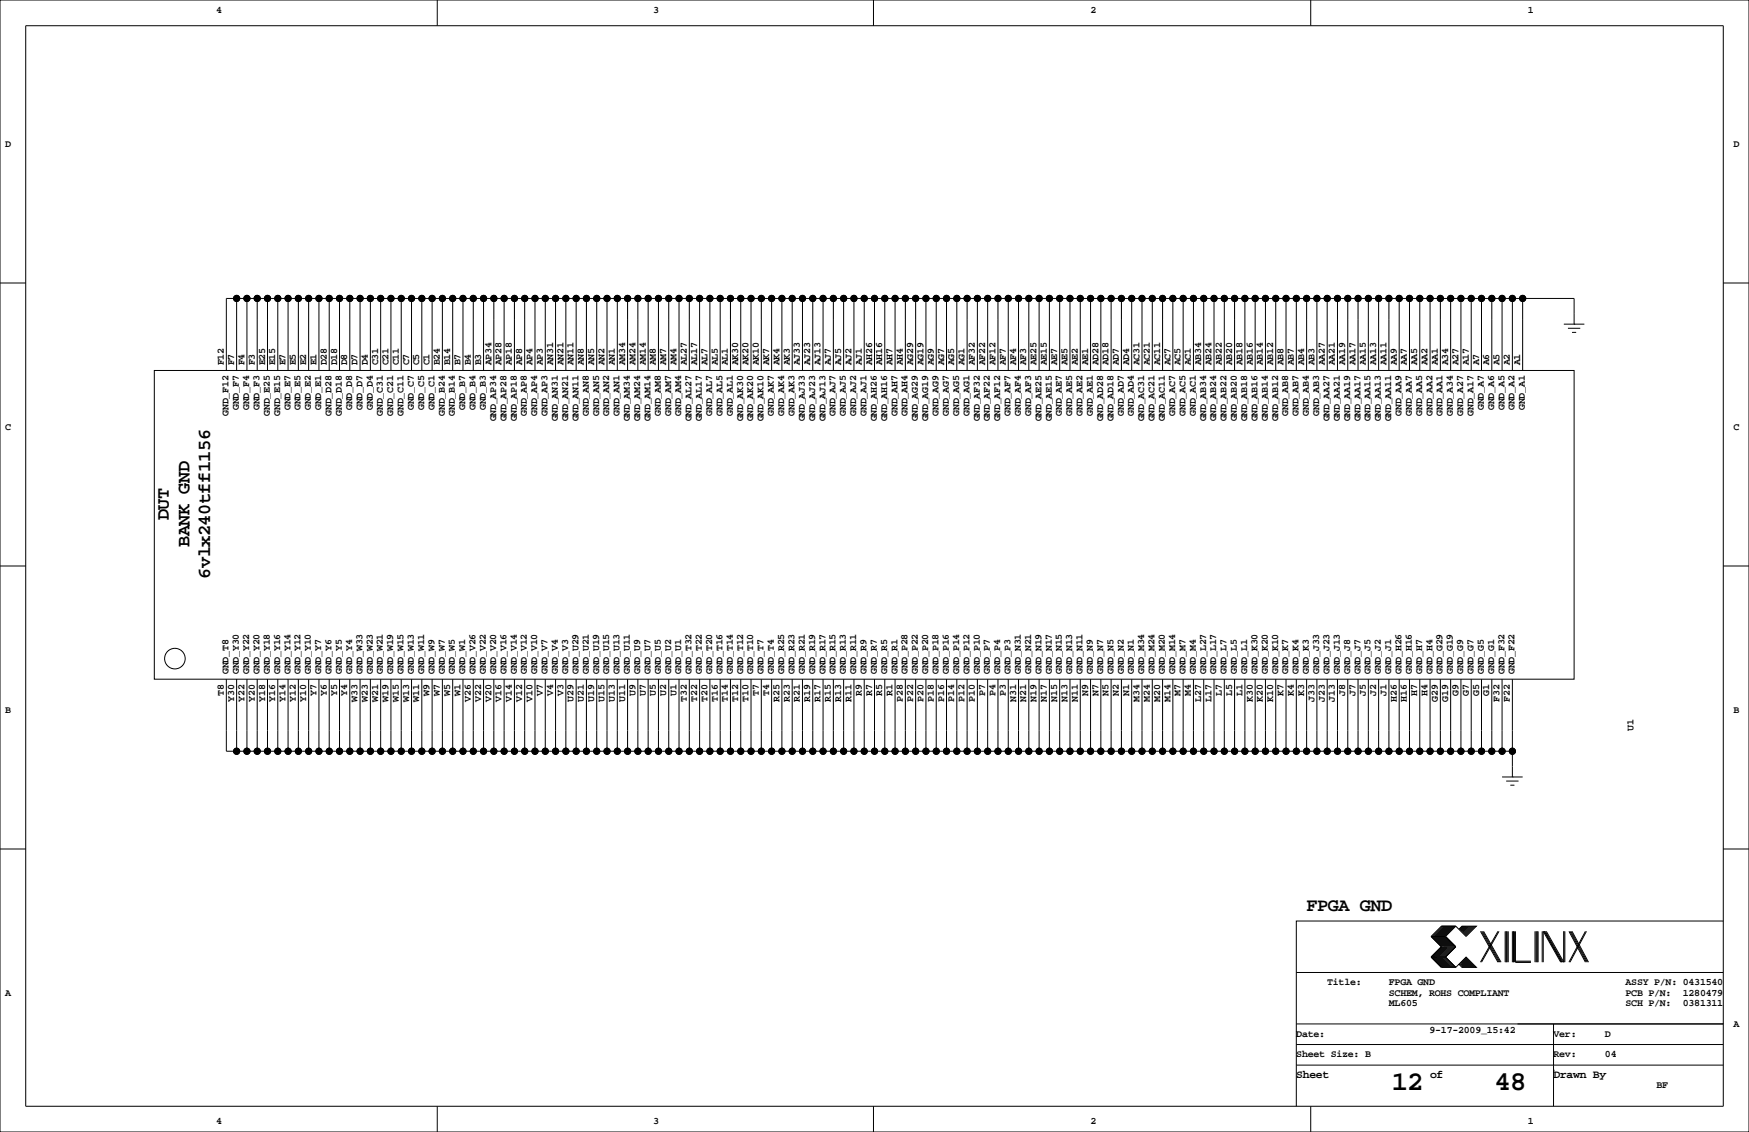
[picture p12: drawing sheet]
<svg xmlns="http://www.w3.org/2000/svg" width="432mm" height="279mm" viewBox="0 0 432 279" stroke-linecap="round" stroke-linejoin="round" font-family="sans-serif">
<defs><g id="words">
<g font-size="6.7">
<text x="343.6" y="269.1">12</text>
<text x="369" y="269.1">48</text>
</g>
<g font-size="4.6">
<text x="41.7" y="128.4" transform="rotate(-90 41.7 128.4)">DUT</text>
<text x="46.8" y="135" transform="rotate(-90 46.8 135)">BANK GND</text>
<text x="51.9" y="142.9" transform="rotate(-90 51.9 142.9)">6vlx240tff1156</text>
<text x="322.6" y="224.9">FPGA GND</text>
</g>
<g font-size="2.8">
<text x="320" y="266">Sheet</text>
<text x="353.1" y="266">of</text>
<text x="383.5" y="266">Drawn By</text>
</g>
<g font-size="2.5">
<text x="53.3" y="3.2">4</text>
<text x="161.3" y="3.2">3</text>
<text x="269.2" y="3.2">2</text>
<text x="377.2" y="3.2">1</text>
<text x="1.3" y="36.2">D</text>
<text x="428" y="36.2">D</text>
<text x="55.3" y="90.2" transform="rotate(-90 55.3 90.2)">F12</text>
<text x="57.8" y="90.2" transform="rotate(-90 57.8 90.2)">F7</text>
<text x="60.3" y="90.2" transform="rotate(-90 60.3 90.2)">F4</text>
<text x="62.9" y="90.2" transform="rotate(-90 62.9 90.2)">F3</text>
<text x="65.4" y="90.2" transform="rotate(-90 65.4 90.2)">E25</text>
<text x="68" y="90.2" transform="rotate(-90 68 90.2)">E15</text>
<text x="70.5" y="90.2" transform="rotate(-90 70.5 90.2)">E7</text>
<text x="73" y="90.2" transform="rotate(-90 73 90.2)">E5</text>
<text x="75.6" y="90.2" transform="rotate(-90 75.6 90.2)">E2</text>
<text x="78.1" y="90.2" transform="rotate(-90 78.1 90.2)">E1</text>
<text x="80.7" y="90.2" transform="rotate(-90 80.7 90.2)">D28</text>
<text x="83.2" y="90.2" transform="rotate(-90 83.2 90.2)">D18</text>
<text x="85.7" y="90.2" transform="rotate(-90 85.7 90.2)">D8</text>
<text x="88.3" y="90.2" transform="rotate(-90 88.3 90.2)">D7</text>
<text x="90.8" y="90.2" transform="rotate(-90 90.8 90.2)">D4</text>
<text x="93.4" y="90.2" transform="rotate(-90 93.4 90.2)">C31</text>
<text x="95.9" y="90.2" transform="rotate(-90 95.9 90.2)">C21</text>
<text x="98.4" y="90.2" transform="rotate(-90 98.4 90.2)">C11</text>
<text x="101" y="90.2" transform="rotate(-90 101 90.2)">C7</text>
<text x="103.5" y="90.2" transform="rotate(-90 103.5 90.2)">C5</text>
<text x="106.1" y="90.2" transform="rotate(-90 106.1 90.2)">C1</text>
<text x="108.6" y="90.2" transform="rotate(-90 108.6 90.2)">B24</text>
<text x="111.1" y="90.2" transform="rotate(-90 111.1 90.2)">B14</text>
<text x="113.7" y="90.2" transform="rotate(-90 113.7 90.2)">B7</text>
<text x="116.2" y="90.2" transform="rotate(-90 116.2 90.2)">B4</text>
<text x="118.8" y="90.2" transform="rotate(-90 118.8 90.2)">B3</text>
<text x="121.3" y="90.2" transform="rotate(-90 121.3 90.2)">AP34</text>
<text x="123.8" y="90.2" transform="rotate(-90 123.8 90.2)">AP28</text>
<text x="126.4" y="90.2" transform="rotate(-90 126.4 90.2)">AP18</text>
<text x="128.9" y="90.2" transform="rotate(-90 128.9 90.2)">AP8</text>
<text x="131.5" y="90.2" transform="rotate(-90 131.5 90.2)">AP4</text>
<text x="134" y="90.2" transform="rotate(-90 134 90.2)">AP3</text>
<text x="136.5" y="90.2" transform="rotate(-90 136.5 90.2)">AN31</text>
<text x="139.1" y="90.2" transform="rotate(-90 139.1 90.2)">AN21</text>
<text x="141.6" y="90.2" transform="rotate(-90 141.6 90.2)">AN11</text>
<text x="144.2" y="90.2" transform="rotate(-90 144.2 90.2)">AN8</text>
<text x="146.7" y="90.2" transform="rotate(-90 146.7 90.2)">AN5</text>
<text x="149.2" y="90.2" transform="rotate(-90 149.2 90.2)">AN2</text>
<text x="151.8" y="90.2" transform="rotate(-90 151.8 90.2)">AN1</text>
<text x="154.3" y="90.2" transform="rotate(-90 154.3 90.2)">AM34</text>
<text x="156.9" y="90.2" transform="rotate(-90 156.9 90.2)">AM24</text>
<text x="159.4" y="90.2" transform="rotate(-90 159.4 90.2)">AM14</text>
<text x="161.9" y="90.2" transform="rotate(-90 161.9 90.2)">AM8</text>
<text x="164.5" y="90.2" transform="rotate(-90 164.5 90.2)">AM7</text>
<text x="167" y="90.2" transform="rotate(-90 167 90.2)">AM4</text>
<text x="169.6" y="90.2" transform="rotate(-90 169.6 90.2)">AL27</text>
<text x="172.1" y="90.2" transform="rotate(-90 172.1 90.2)">AL17</text>
<text x="174.6" y="90.2" transform="rotate(-90 174.6 90.2)">AL7</text>
<text x="177.2" y="90.2" transform="rotate(-90 177.2 90.2)">AL5</text>
<text x="179.7" y="90.2" transform="rotate(-90 179.7 90.2)">AL1</text>
<text x="182.3" y="90.2" transform="rotate(-90 182.3 90.2)">AK30</text>
<text x="184.8" y="90.2" transform="rotate(-90 184.8 90.2)">AK20</text>
<text x="187.3" y="90.2" transform="rotate(-90 187.3 90.2)">AK10</text>
<text x="189.9" y="90.2" transform="rotate(-90 189.9 90.2)">AK7</text>
<text x="192.4" y="90.2" transform="rotate(-90 192.4 90.2)">AK4</text>
<text x="195" y="90.2" transform="rotate(-90 195 90.2)">AK3</text>
<text x="197.5" y="90.2" transform="rotate(-90 197.5 90.2)">AJ33</text>
<text x="200" y="90.2" transform="rotate(-90 200 90.2)">AJ23</text>
<text x="202.6" y="90.2" transform="rotate(-90 202.6 90.2)">AJ13</text>
<text x="205.1" y="90.2" transform="rotate(-90 205.1 90.2)">AJ7</text>
<text x="207.7" y="90.2" transform="rotate(-90 207.7 90.2)">AJ5</text>
<text x="210.2" y="90.2" transform="rotate(-90 210.2 90.2)">AJ2</text>
<text x="212.7" y="90.2" transform="rotate(-90 212.7 90.2)">AJ1</text>
<text x="215.3" y="90.2" transform="rotate(-90 215.3 90.2)">AH26</text>
<text x="217.8" y="90.2" transform="rotate(-90 217.8 90.2)">AH16</text>
<text x="220.4" y="90.2" transform="rotate(-90 220.4 90.2)">AH7</text>
<text x="222.9" y="90.2" transform="rotate(-90 222.9 90.2)">AH4</text>
<text x="225.4" y="90.2" transform="rotate(-90 225.4 90.2)">AG29</text>
<text x="228" y="90.2" transform="rotate(-90 228 90.2)">AG19</text>
<text x="230.5" y="90.2" transform="rotate(-90 230.5 90.2)">AG9</text>
<text x="233.1" y="90.2" transform="rotate(-90 233.1 90.2)">AG7</text>
<text x="235.6" y="90.2" transform="rotate(-90 235.6 90.2)">AG5</text>
<text x="238.1" y="90.2" transform="rotate(-90 238.1 90.2)">AG1</text>
<text x="240.7" y="90.2" transform="rotate(-90 240.7 90.2)">AF32</text>
<text x="243.2" y="90.2" transform="rotate(-90 243.2 90.2)">AF22</text>
<text x="245.8" y="90.2" transform="rotate(-90 245.8 90.2)">AF12</text>
<text x="248.3" y="90.2" transform="rotate(-90 248.3 90.2)">AF7</text>
<text x="250.8" y="90.2" transform="rotate(-90 250.8 90.2)">AF4</text>
<text x="253.4" y="90.2" transform="rotate(-90 253.4 90.2)">AF3</text>
<text x="255.9" y="90.2" transform="rotate(-90 255.9 90.2)">AE25</text>
<text x="258.5" y="90.2" transform="rotate(-90 258.5 90.2)">AE15</text>
<text x="261" y="90.2" transform="rotate(-90 261 90.2)">AE7</text>
<text x="263.5" y="90.2" transform="rotate(-90 263.5 90.2)">AE5</text>
<text x="266.1" y="90.2" transform="rotate(-90 266.1 90.2)">AE2</text>
<text x="268.6" y="90.2" transform="rotate(-90 268.6 90.2)">AE1</text>
<text x="271.2" y="90.2" transform="rotate(-90 271.2 90.2)">AD28</text>
<text x="273.7" y="90.2" transform="rotate(-90 273.7 90.2)">AD18</text>
<text x="276.2" y="90.2" transform="rotate(-90 276.2 90.2)">AD7</text>
<text x="278.8" y="90.2" transform="rotate(-90 278.8 90.2)">AD4</text>
<text x="281.3" y="90.2" transform="rotate(-90 281.3 90.2)">AC31</text>
<text x="283.9" y="90.2" transform="rotate(-90 283.9 90.2)">AC21</text>
<text x="286.4" y="90.2" transform="rotate(-90 286.4 90.2)">AC11</text>
<text x="288.9" y="90.2" transform="rotate(-90 288.9 90.2)">AC7</text>
<text x="291.5" y="90.2" transform="rotate(-90 291.5 90.2)">AC5</text>
<text x="294" y="90.2" transform="rotate(-90 294 90.2)">AC1</text>
<text x="296.6" y="90.2" transform="rotate(-90 296.6 90.2)">AB34</text>
<text x="299.1" y="90.2" transform="rotate(-90 299.1 90.2)">AB24</text>
<text x="301.6" y="90.2" transform="rotate(-90 301.6 90.2)">AB22</text>
<text x="304.2" y="90.2" transform="rotate(-90 304.2 90.2)">AB20</text>
<text x="306.7" y="90.2" transform="rotate(-90 306.7 90.2)">AB18</text>
<text x="309.3" y="90.2" transform="rotate(-90 309.3 90.2)">AB16</text>
<text x="311.8" y="90.2" transform="rotate(-90 311.8 90.2)">AB14</text>
<text x="314.3" y="90.2" transform="rotate(-90 314.3 90.2)">AB12</text>
<text x="316.9" y="90.2" transform="rotate(-90 316.9 90.2)">AB8</text>
<text x="319.4" y="90.2" transform="rotate(-90 319.4 90.2)">AB7</text>
<text x="322" y="90.2" transform="rotate(-90 322 90.2)">AB4</text>
<text x="324.5" y="90.2" transform="rotate(-90 324.5 90.2)">AB3</text>
<text x="327" y="90.2" transform="rotate(-90 327 90.2)">AA27</text>
<text x="329.6" y="90.2" transform="rotate(-90 329.6 90.2)">AA21</text>
<text x="332.1" y="90.2" transform="rotate(-90 332.1 90.2)">AA19</text>
<text x="334.7" y="90.2" transform="rotate(-90 334.7 90.2)">AA17</text>
<text x="337.2" y="90.2" transform="rotate(-90 337.2 90.2)">AA15</text>
<text x="339.7" y="90.2" transform="rotate(-90 339.7 90.2)">AA13</text>
<text x="342.3" y="90.2" transform="rotate(-90 342.3 90.2)">AA11</text>
<text x="344.8" y="90.2" transform="rotate(-90 344.8 90.2)">AA9</text>
<text x="347.4" y="90.2" transform="rotate(-90 347.4 90.2)">AA7</text>
<text x="349.9" y="90.2" transform="rotate(-90 349.9 90.2)">AA5</text>
<text x="352.4" y="90.2" transform="rotate(-90 352.4 90.2)">AA2</text>
<text x="355" y="90.2" transform="rotate(-90 355 90.2)">AA1</text>
<text x="357.5" y="90.2" transform="rotate(-90 357.5 90.2)">A34</text>
<text x="360.1" y="90.2" transform="rotate(-90 360.1 90.2)">A27</text>
<text x="362.6" y="90.2" transform="rotate(-90 362.6 90.2)">A17</text>
<text x="365.1" y="90.2" transform="rotate(-90 365.1 90.2)">A7</text>
<text x="367.7" y="90.2" transform="rotate(-90 367.7 90.2)">A6</text>
<text x="370.2" y="90.2" transform="rotate(-90 370.2 90.2)">A5</text>
<text x="372.8" y="90.2" transform="rotate(-90 372.8 90.2)">A2</text>
<text x="375.3" y="90.2" transform="rotate(-90 375.3 90.2)">A1</text>
<text x="59" y="101.2" transform="rotate(-90 59 101.2)">GND_F7</text>
<text x="61.5" y="101.2" transform="rotate(-90 61.5 101.2)">GND_F4</text>
<text x="64.1" y="101.2" transform="rotate(-90 64.1 101.2)">GND_F3</text>
<text x="71.7" y="101.2" transform="rotate(-90 71.7 101.2)">GND_E7</text>
<text x="74.2" y="101.2" transform="rotate(-90 74.2 101.2)">GND_E5</text>
<text x="76.8" y="101.2" transform="rotate(-90 76.8 101.2)">GND_E2</text>
<text x="79.3" y="101.2" transform="rotate(-90 79.3 101.2)">GND_E1</text>
<text x="86.9" y="101.2" transform="rotate(-90 86.9 101.2)">GND_D8</text>
<text x="89.5" y="101.2" transform="rotate(-90 89.5 101.2)">GND_D7</text>
<text x="92" y="101.2" transform="rotate(-90 92 101.2)">GND_D4</text>
<text x="102.2" y="101.2" transform="rotate(-90 102.2 101.2)">GND_C7</text>
<text x="104.7" y="101.2" transform="rotate(-90 104.7 101.2)">GND_C5</text>
<text x="107.2" y="101.2" transform="rotate(-90 107.2 101.2)">GND_C1</text>
<text x="114.9" y="101.2" transform="rotate(-90 114.9 101.2)">GND_B7</text>
<text x="117.4" y="101.2" transform="rotate(-90 117.4 101.2)">GND_B4</text>
<text x="119.9" y="101.2" transform="rotate(-90 119.9 101.2)">GND_B3</text>
<text x="366.3" y="101.2" transform="rotate(-90 366.3 101.2)">GND_A7</text>
<text x="368.9" y="101.2" transform="rotate(-90 368.9 101.2)">GND_A6</text>
<text x="371.4" y="101.2" transform="rotate(-90 371.4 101.2)">GND_A5</text>
<text x="373.9" y="101.2" transform="rotate(-90 373.9 101.2)">GND_A2</text>
<text x="376.5" y="101.2" transform="rotate(-90 376.5 101.2)">GND_A1</text>
<text x="1.3" y="106.1">C</text>
<text x="56.4" y="102.6" transform="rotate(-90 56.4 102.6)">GND_F12</text>
<text x="66.6" y="102.6" transform="rotate(-90 66.6 102.6)">GND_E25</text>
<text x="69.1" y="102.6" transform="rotate(-90 69.1 102.6)">GND_E15</text>
<text x="81.8" y="102.6" transform="rotate(-90 81.8 102.6)">GND_D28</text>
<text x="84.4" y="102.6" transform="rotate(-90 84.4 102.6)">GND_D18</text>
<text x="94.5" y="102.6" transform="rotate(-90 94.5 102.6)">GND_C31</text>
<text x="97.1" y="102.6" transform="rotate(-90 97.1 102.6)">GND_C21</text>
<text x="99.6" y="102.6" transform="rotate(-90 99.6 102.6)">GND_C11</text>
<text x="109.8" y="102.6" transform="rotate(-90 109.8 102.6)">GND_B24</text>
<text x="112.3" y="102.6" transform="rotate(-90 112.3 102.6)">GND_B14</text>
<text x="122.5" y="104" transform="rotate(-90 122.5 104)">GND_AP34</text>
<text x="125" y="104" transform="rotate(-90 125 104)">GND_AP28</text>
<text x="127.6" y="104" transform="rotate(-90 127.6 104)">GND_AP18</text>
<text x="130.1" y="102.6" transform="rotate(-90 130.1 102.6)">GND_AP8</text>
<text x="132.6" y="102.6" transform="rotate(-90 132.6 102.6)">GND_AP4</text>
<text x="135.2" y="102.6" transform="rotate(-90 135.2 102.6)">GND_AP3</text>
<text x="137.7" y="104" transform="rotate(-90 137.7 104)">GND_AN31</text>
<text x="140.3" y="104" transform="rotate(-90 140.3 104)">GND_AN21</text>
<text x="142.8" y="104" transform="rotate(-90 142.8 104)">GND_AN11</text>
<text x="145.3" y="102.6" transform="rotate(-90 145.3 102.6)">GND_AN8</text>
<text x="147.9" y="102.6" transform="rotate(-90 147.9 102.6)">GND_AN5</text>
<text x="150.4" y="102.6" transform="rotate(-90 150.4 102.6)">GND_AN2</text>
<text x="153" y="102.6" transform="rotate(-90 153 102.6)">GND_AN1</text>
<text x="155.5" y="104" transform="rotate(-90 155.5 104)">GND_AM34</text>
<text x="158" y="104" transform="rotate(-90 158 104)">GND_AM24</text>
<text x="160.6" y="104" transform="rotate(-90 160.6 104)">GND_AM14</text>
<text x="163.1" y="102.6" transform="rotate(-90 163.1 102.6)">GND_AM8</text>
<text x="165.7" y="102.6" transform="rotate(-90 165.7 102.6)">GND_AM7</text>
<text x="168.2" y="102.6" transform="rotate(-90 168.2 102.6)">GND_AM4</text>
<text x="170.7" y="104" transform="rotate(-90 170.7 104)">GND_AL27</text>
<text x="173.3" y="104" transform="rotate(-90 173.3 104)">GND_AL17</text>
<text x="175.8" y="102.6" transform="rotate(-90 175.8 102.6)">GND_AL7</text>
<text x="178.4" y="102.6" transform="rotate(-90 178.4 102.6)">GND_AL5</text>
<text x="180.9" y="102.6" transform="rotate(-90 180.9 102.6)">GND_AL1</text>
<text x="183.4" y="104" transform="rotate(-90 183.4 104)">GND_AK30</text>
<text x="186" y="104" transform="rotate(-90 186 104)">GND_AK20</text>
<text x="188.5" y="104" transform="rotate(-90 188.5 104)">GND_AK10</text>
<text x="191.1" y="102.6" transform="rotate(-90 191.1 102.6)">GND_AK7</text>
<text x="193.6" y="102.6" transform="rotate(-90 193.6 102.6)">GND_AK4</text>
<text x="196.1" y="102.6" transform="rotate(-90 196.1 102.6)">GND_AK3</text>
<text x="198.7" y="104" transform="rotate(-90 198.7 104)">GND_AJ33</text>
<text x="201.2" y="104" transform="rotate(-90 201.2 104)">GND_AJ23</text>
<text x="203.8" y="104" transform="rotate(-90 203.8 104)">GND_AJ13</text>
<text x="206.3" y="102.6" transform="rotate(-90 206.3 102.6)">GND_AJ7</text>
<text x="208.8" y="102.6" transform="rotate(-90 208.8 102.6)">GND_AJ5</text>
<text x="211.4" y="102.6" transform="rotate(-90 211.4 102.6)">GND_AJ2</text>
<text x="213.9" y="102.6" transform="rotate(-90 213.9 102.6)">GND_AJ1</text>
<text x="216.5" y="104" transform="rotate(-90 216.5 104)">GND_AH26</text>
<text x="219" y="104" transform="rotate(-90 219 104)">GND_AH16</text>
<text x="221.5" y="102.6" transform="rotate(-90 221.5 102.6)">GND_AH7</text>
<text x="224.1" y="102.6" transform="rotate(-90 224.1 102.6)">GND_AH4</text>
<text x="226.6" y="104" transform="rotate(-90 226.6 104)">GND_AG29</text>
<text x="229.2" y="104" transform="rotate(-90 229.2 104)">GND_AG19</text>
<text x="231.7" y="102.6" transform="rotate(-90 231.7 102.6)">GND_AG9</text>
<text x="234.2" y="102.6" transform="rotate(-90 234.2 102.6)">GND_AG7</text>
<text x="236.8" y="102.6" transform="rotate(-90 236.8 102.6)">GND_AG5</text>
<text x="239.3" y="102.6" transform="rotate(-90 239.3 102.6)">GND_AG1</text>
<text x="241.9" y="104" transform="rotate(-90 241.9 104)">GND_AF32</text>
<text x="244.4" y="104" transform="rotate(-90 244.4 104)">GND_AF22</text>
<text x="246.9" y="104" transform="rotate(-90 246.9 104)">GND_AF12</text>
<text x="249.5" y="102.6" transform="rotate(-90 249.5 102.6)">GND_AF7</text>
<text x="252" y="102.6" transform="rotate(-90 252 102.6)">GND_AF4</text>
<text x="254.6" y="102.6" transform="rotate(-90 254.6 102.6)">GND_AF3</text>
<text x="257.1" y="104" transform="rotate(-90 257.1 104)">GND_AE25</text>
<text x="259.6" y="104" transform="rotate(-90 259.6 104)">GND_AE15</text>
<text x="262.2" y="102.6" transform="rotate(-90 262.2 102.6)">GND_AE7</text>
<text x="264.7" y="102.6" transform="rotate(-90 264.7 102.6)">GND_AE5</text>
<text x="267.3" y="102.6" transform="rotate(-90 267.3 102.6)">GND_AE2</text>
<text x="269.8" y="102.6" transform="rotate(-90 269.8 102.6)">GND_AE1</text>
<text x="272.3" y="104" transform="rotate(-90 272.3 104)">GND_AD28</text>
<text x="274.9" y="104" transform="rotate(-90 274.9 104)">GND_AD18</text>
<text x="277.4" y="102.6" transform="rotate(-90 277.4 102.6)">GND_AD7</text>
<text x="280" y="102.6" transform="rotate(-90 280 102.6)">GND_AD4</text>
<text x="282.5" y="104" transform="rotate(-90 282.5 104)">GND_AC31</text>
<text x="285" y="104" transform="rotate(-90 285 104)">GND_AC21</text>
<text x="287.6" y="104" transform="rotate(-90 287.6 104)">GND_AC11</text>
<text x="290.1" y="102.6" transform="rotate(-90 290.1 102.6)">GND_AC7</text>
<text x="292.7" y="102.6" transform="rotate(-90 292.7 102.6)">GND_AC5</text>
<text x="295.2" y="102.6" transform="rotate(-90 295.2 102.6)">GND_AC1</text>
<text x="297.7" y="104" transform="rotate(-90 297.7 104)">GND_AB34</text>
<text x="300.3" y="104" transform="rotate(-90 300.3 104)">GND_AB24</text>
<text x="302.8" y="104" transform="rotate(-90 302.8 104)">GND_AB22</text>
<text x="305.4" y="104" transform="rotate(-90 305.4 104)">GND_AB20</text>
<text x="307.9" y="104" transform="rotate(-90 307.9 104)">GND_AB18</text>
<text x="310.4" y="104" transform="rotate(-90 310.4 104)">GND_AB16</text>
<text x="313" y="104" transform="rotate(-90 313 104)">GND_AB14</text>
<text x="315.5" y="104" transform="rotate(-90 315.5 104)">GND_AB12</text>
<text x="318.1" y="102.6" transform="rotate(-90 318.1 102.6)">GND_AB8</text>
<text x="320.6" y="102.6" transform="rotate(-90 320.6 102.6)">GND_AB7</text>
<text x="323.1" y="102.6" transform="rotate(-90 323.1 102.6)">GND_AB4</text>
<text x="325.7" y="102.6" transform="rotate(-90 325.7 102.6)">GND_AB3</text>
<text x="328.2" y="104" transform="rotate(-90 328.2 104)">GND_AA27</text>
<text x="330.8" y="104" transform="rotate(-90 330.8 104)">GND_AA21</text>
<text x="333.3" y="104" transform="rotate(-90 333.3 104)">GND_AA19</text>
<text x="335.8" y="104" transform="rotate(-90 335.8 104)">GND_AA17</text>
<text x="338.4" y="104" transform="rotate(-90 338.4 104)">GND_AA15</text>
<text x="340.9" y="104" transform="rotate(-90 340.9 104)">GND_AA13</text>
<text x="343.5" y="104" transform="rotate(-90 343.5 104)">GND_AA11</text>
<text x="346" y="102.6" transform="rotate(-90 346 102.6)">GND_AA9</text>
<text x="348.5" y="102.6" transform="rotate(-90 348.5 102.6)">GND_AA7</text>
<text x="351.1" y="102.6" transform="rotate(-90 351.1 102.6)">GND_AA5</text>
<text x="353.6" y="102.6" transform="rotate(-90 353.6 102.6)">GND_AA2</text>
<text x="356.2" y="102.6" transform="rotate(-90 356.2 102.6)">GND_AA1</text>
<text x="358.7" y="102.6" transform="rotate(-90 358.7 102.6)">GND_A34</text>
<text x="361.2" y="102.6" transform="rotate(-90 361.2 102.6)">GND_A27</text>
<text x="363.8" y="102.6" transform="rotate(-90 363.8 102.6)">GND_A17</text>
<text x="428" y="106.1">C</text>
<text x="56.4" y="166.4" transform="rotate(-90 56.4 166.4)">GND_T8</text>
<text x="59" y="166.4" transform="rotate(-90 59 166.4)">GND_Y30</text>
<text x="61.5" y="166.4" transform="rotate(-90 61.5 166.4)">GND_Y22</text>
<text x="64.1" y="166.4" transform="rotate(-90 64.1 166.4)">GND_Y20</text>
<text x="66.6" y="166.4" transform="rotate(-90 66.6 166.4)">GND_Y18</text>
<text x="69.1" y="166.4" transform="rotate(-90 69.1 166.4)">GND_Y16</text>
<text x="71.7" y="166.4" transform="rotate(-90 71.7 166.4)">GND_Y14</text>
<text x="74.2" y="166.4" transform="rotate(-90 74.2 166.4)">GND_Y12</text>
<text x="76.8" y="166.4" transform="rotate(-90 76.8 166.4)">GND_Y10</text>
<text x="79.3" y="166.4" transform="rotate(-90 79.3 166.4)">GND_Y7</text>
<text x="81.8" y="166.4" transform="rotate(-90 81.8 166.4)">GND_Y6</text>
<text x="84.4" y="166.4" transform="rotate(-90 84.4 166.4)">GND_Y5</text>
<text x="86.9" y="166.4" transform="rotate(-90 86.9 166.4)">GND_Y4</text>
<text x="89.5" y="166.4" transform="rotate(-90 89.5 166.4)">GND_W33</text>
<text x="92" y="166.4" transform="rotate(-90 92 166.4)">GND_W23</text>
<text x="94.5" y="166.4" transform="rotate(-90 94.5 166.4)">GND_W21</text>
<text x="97.1" y="166.4" transform="rotate(-90 97.1 166.4)">GND_W19</text>
<text x="99.6" y="166.4" transform="rotate(-90 99.6 166.4)">GND_W15</text>
<text x="102.2" y="166.4" transform="rotate(-90 102.2 166.4)">GND_W13</text>
<text x="104.7" y="166.4" transform="rotate(-90 104.7 166.4)">GND_W11</text>
<text x="107.2" y="166.4" transform="rotate(-90 107.2 166.4)">GND_W9</text>
<text x="109.8" y="166.4" transform="rotate(-90 109.8 166.4)">GND_W7</text>
<text x="112.3" y="166.4" transform="rotate(-90 112.3 166.4)">GND_W5</text>
<text x="114.9" y="166.4" transform="rotate(-90 114.9 166.4)">GND_W1</text>
<text x="117.4" y="166.4" transform="rotate(-90 117.4 166.4)">GND_V26</text>
<text x="119.9" y="166.4" transform="rotate(-90 119.9 166.4)">GND_V22</text>
<text x="122.5" y="166.4" transform="rotate(-90 122.5 166.4)">GND_V20</text>
<text x="125" y="166.4" transform="rotate(-90 125 166.4)">GND_V16</text>
<text x="127.6" y="166.4" transform="rotate(-90 127.6 166.4)">GND_V14</text>
<text x="130.1" y="166.4" transform="rotate(-90 130.1 166.4)">GND_V12</text>
<text x="132.6" y="166.4" transform="rotate(-90 132.6 166.4)">GND_V10</text>
<text x="135.2" y="166.4" transform="rotate(-90 135.2 166.4)">GND_V7</text>
<text x="137.7" y="166.4" transform="rotate(-90 137.7 166.4)">GND_V4</text>
<text x="140.3" y="166.4" transform="rotate(-90 140.3 166.4)">GND_V3</text>
<text x="142.8" y="166.4" transform="rotate(-90 142.8 166.4)">GND_U29</text>
<text x="145.3" y="166.4" transform="rotate(-90 145.3 166.4)">GND_U21</text>
<text x="147.9" y="166.4" transform="rotate(-90 147.9 166.4)">GND_U19</text>
<text x="150.4" y="166.4" transform="rotate(-90 150.4 166.4)">GND_U15</text>
<text x="153" y="166.4" transform="rotate(-90 153 166.4)">GND_U13</text>
<text x="155.5" y="166.4" transform="rotate(-90 155.5 166.4)">GND_U11</text>
<text x="158" y="166.4" transform="rotate(-90 158 166.4)">GND_U9</text>
<text x="160.6" y="166.4" transform="rotate(-90 160.6 166.4)">GND_U7</text>
<text x="163.1" y="166.4" transform="rotate(-90 163.1 166.4)">GND_U5</text>
<text x="165.7" y="166.4" transform="rotate(-90 165.7 166.4)">GND_U2</text>
<text x="168.2" y="166.4" transform="rotate(-90 168.2 166.4)">GND_U1</text>
<text x="170.7" y="166.4" transform="rotate(-90 170.7 166.4)">GND_T32</text>
<text x="173.3" y="166.4" transform="rotate(-90 173.3 166.4)">GND_T22</text>
<text x="175.8" y="166.4" transform="rotate(-90 175.8 166.4)">GND_T20</text>
<text x="178.4" y="166.4" transform="rotate(-90 178.4 166.4)">GND_T16</text>
<text x="180.9" y="166.4" transform="rotate(-90 180.9 166.4)">GND_T14</text>
<text x="183.4" y="166.4" transform="rotate(-90 183.4 166.4)">GND_T12</text>
<text x="186" y="166.4" transform="rotate(-90 186 166.4)">GND_T10</text>
<text x="188.5" y="166.4" transform="rotate(-90 188.5 166.4)">GND_T7</text>
<text x="191.1" y="166.4" transform="rotate(-90 191.1 166.4)">GND_T4</text>
<text x="193.6" y="166.4" transform="rotate(-90 193.6 166.4)">GND_R25</text>
<text x="196.1" y="166.4" transform="rotate(-90 196.1 166.4)">GND_R23</text>
<text x="198.7" y="166.4" transform="rotate(-90 198.7 166.4)">GND_R21</text>
<text x="201.2" y="166.4" transform="rotate(-90 201.2 166.4)">GND_R19</text>
<text x="203.8" y="166.4" transform="rotate(-90 203.8 166.4)">GND_R17</text>
<text x="206.3" y="166.4" transform="rotate(-90 206.3 166.4)">GND_R15</text>
<text x="208.8" y="166.4" transform="rotate(-90 208.8 166.4)">GND_R13</text>
<text x="211.4" y="166.4" transform="rotate(-90 211.4 166.4)">GND_R11</text>
<text x="213.9" y="166.4" transform="rotate(-90 213.9 166.4)">GND_R9</text>
<text x="216.5" y="166.4" transform="rotate(-90 216.5 166.4)">GND_R7</text>
<text x="219" y="166.4" transform="rotate(-90 219 166.4)">GND_R5</text>
<text x="221.5" y="166.4" transform="rotate(-90 221.5 166.4)">GND_R1</text>
<text x="224.1" y="166.4" transform="rotate(-90 224.1 166.4)">GND_P28</text>
<text x="226.6" y="166.4" transform="rotate(-90 226.6 166.4)">GND_P22</text>
<text x="229.2" y="166.4" transform="rotate(-90 229.2 166.4)">GND_P20</text>
<text x="231.7" y="166.4" transform="rotate(-90 231.7 166.4)">GND_P18</text>
<text x="234.2" y="166.4" transform="rotate(-90 234.2 166.4)">GND_P16</text>
<text x="236.8" y="166.4" transform="rotate(-90 236.8 166.4)">GND_P14</text>
<text x="239.3" y="166.4" transform="rotate(-90 239.3 166.4)">GND_P12</text>
<text x="241.9" y="166.4" transform="rotate(-90 241.9 166.4)">GND_P10</text>
<text x="244.4" y="166.4" transform="rotate(-90 244.4 166.4)">GND_P7</text>
<text x="246.9" y="166.4" transform="rotate(-90 246.9 166.4)">GND_P4</text>
<text x="249.5" y="166.4" transform="rotate(-90 249.5 166.4)">GND_P3</text>
<text x="252" y="166.4" transform="rotate(-90 252 166.4)">GND_N31</text>
<text x="254.6" y="166.4" transform="rotate(-90 254.6 166.4)">GND_N21</text>
<text x="257.1" y="166.4" transform="rotate(-90 257.1 166.4)">GND_N19</text>
<text x="259.6" y="166.4" transform="rotate(-90 259.6 166.4)">GND_N17</text>
<text x="262.2" y="166.4" transform="rotate(-90 262.2 166.4)">GND_N15</text>
<text x="264.7" y="166.4" transform="rotate(-90 264.7 166.4)">GND_N13</text>
<text x="267.3" y="166.4" transform="rotate(-90 267.3 166.4)">GND_N11</text>
<text x="269.8" y="166.4" transform="rotate(-90 269.8 166.4)">GND_N9</text>
<text x="272.3" y="166.4" transform="rotate(-90 272.3 166.4)">GND_N7</text>
<text x="274.9" y="166.4" transform="rotate(-90 274.9 166.4)">GND_N5</text>
<text x="277.4" y="166.4" transform="rotate(-90 277.4 166.4)">GND_N2</text>
<text x="280" y="166.4" transform="rotate(-90 280 166.4)">GND_N1</text>
<text x="282.5" y="166.4" transform="rotate(-90 282.5 166.4)">GND_M34</text>
<text x="285" y="166.4" transform="rotate(-90 285 166.4)">GND_M24</text>
<text x="287.6" y="166.4" transform="rotate(-90 287.6 166.4)">GND_M20</text>
<text x="290.1" y="166.4" transform="rotate(-90 290.1 166.4)">GND_M14</text>
<text x="292.7" y="166.4" transform="rotate(-90 292.7 166.4)">GND_M7</text>
<text x="295.2" y="166.4" transform="rotate(-90 295.2 166.4)">GND_M4</text>
<text x="297.7" y="166.4" transform="rotate(-90 297.7 166.4)">GND_L27</text>
<text x="300.3" y="166.4" transform="rotate(-90 300.3 166.4)">GND_L17</text>
<text x="302.8" y="166.4" transform="rotate(-90 302.8 166.4)">GND_L7</text>
<text x="305.4" y="166.4" transform="rotate(-90 305.4 166.4)">GND_L5</text>
<text x="307.9" y="166.4" transform="rotate(-90 307.9 166.4)">GND_L1</text>
<text x="310.4" y="166.4" transform="rotate(-90 310.4 166.4)">GND_K30</text>
<text x="313" y="166.4" transform="rotate(-90 313 166.4)">GND_K20</text>
<text x="315.5" y="166.4" transform="rotate(-90 315.5 166.4)">GND_K10</text>
<text x="318.1" y="166.4" transform="rotate(-90 318.1 166.4)">GND_K7</text>
<text x="320.6" y="166.4" transform="rotate(-90 320.6 166.4)">GND_K4</text>
<text x="323.1" y="166.4" transform="rotate(-90 323.1 166.4)">GND_K3</text>
<text x="325.7" y="166.4" transform="rotate(-90 325.7 166.4)">GND_J33</text>
<text x="328.2" y="166.4" transform="rotate(-90 328.2 166.4)">GND_J23</text>
<text x="330.8" y="166.4" transform="rotate(-90 330.8 166.4)">GND_J13</text>
<text x="333.3" y="166.4" transform="rotate(-90 333.3 166.4)">GND_J8</text>
<text x="335.8" y="166.4" transform="rotate(-90 335.8 166.4)">GND_J7</text>
<text x="338.4" y="166.4" transform="rotate(-90 338.4 166.4)">GND_J5</text>
<text x="340.9" y="166.4" transform="rotate(-90 340.9 166.4)">GND_J2</text>
<text x="343.5" y="166.4" transform="rotate(-90 343.5 166.4)">GND_J1</text>
<text x="346" y="166.4" transform="rotate(-90 346 166.4)">GND_H26</text>
<text x="348.5" y="166.4" transform="rotate(-90 348.5 166.4)">GND_H16</text>
<text x="351.1" y="166.4" transform="rotate(-90 351.1 166.4)">GND_H7</text>
<text x="353.6" y="166.4" transform="rotate(-90 353.6 166.4)">GND_H4</text>
<text x="356.2" y="166.4" transform="rotate(-90 356.2 166.4)">GND_G29</text>
<text x="358.7" y="166.4" transform="rotate(-90 358.7 166.4)">GND_G19</text>
<text x="361.2" y="166.4" transform="rotate(-90 361.2 166.4)">GND_G9</text>
<text x="363.8" y="166.4" transform="rotate(-90 363.8 166.4)">GND_G7</text>
<text x="366.3" y="166.4" transform="rotate(-90 366.3 166.4)">GND_G5</text>
<text x="368.9" y="166.4" transform="rotate(-90 368.9 166.4)">GND_G1</text>
<text x="371.4" y="166.4" transform="rotate(-90 371.4 166.4)">GND_F32</text>
<text x="373.9" y="166.4" transform="rotate(-90 373.9 166.4)">GND_F22</text>
<text x="55.3" y="171.7" transform="rotate(-90 55.3 171.7)">T8</text>
<text x="57.8" y="173.2" transform="rotate(-90 57.8 173.2)">Y30</text>
<text x="60.3" y="173.2" transform="rotate(-90 60.3 173.2)">Y22</text>
<text x="62.9" y="173.2" transform="rotate(-90 62.9 173.2)">Y20</text>
<text x="65.4" y="173.2" transform="rotate(-90 65.4 173.2)">Y18</text>
<text x="68" y="173.2" transform="rotate(-90 68 173.2)">Y16</text>
<text x="70.5" y="173.2" transform="rotate(-90 70.5 173.2)">Y14</text>
<text x="73" y="173.2" transform="rotate(-90 73 173.2)">Y12</text>
<text x="75.6" y="173.2" transform="rotate(-90 75.6 173.2)">Y10</text>
<text x="78.1" y="171.7" transform="rotate(-90 78.1 171.7)">Y7</text>
<text x="80.7" y="171.7" transform="rotate(-90 80.7 171.7)">Y6</text>
<text x="83.2" y="171.7" transform="rotate(-90 83.2 171.7)">Y5</text>
<text x="85.7" y="171.7" transform="rotate(-90 85.7 171.7)">Y4</text>
<text x="88.3" y="173.2" transform="rotate(-90 88.3 173.2)">W33</text>
<text x="90.8" y="173.2" transform="rotate(-90 90.8 173.2)">W23</text>
<text x="93.4" y="173.2" transform="rotate(-90 93.4 173.2)">W21</text>
<text x="95.9" y="173.2" transform="rotate(-90 95.9 173.2)">W19</text>
<text x="98.4" y="173.2" transform="rotate(-90 98.4 173.2)">W15</text>
<text x="101" y="173.2" transform="rotate(-90 101 173.2)">W13</text>
<text x="103.5" y="173.2" transform="rotate(-90 103.5 173.2)">W11</text>
<text x="106.1" y="171.7" transform="rotate(-90 106.1 171.7)">W9</text>
<text x="108.6" y="171.7" transform="rotate(-90 108.6 171.7)">W7</text>
<text x="111.1" y="171.7" transform="rotate(-90 111.1 171.7)">W5</text>
<text x="113.7" y="171.7" transform="rotate(-90 113.7 171.7)">W1</text>
<text x="116.2" y="173.2" transform="rotate(-90 116.2 173.2)">V26</text>
<text x="118.8" y="173.2" transform="rotate(-90 118.8 173.2)">V22</text>
<text x="121.3" y="173.2" transform="rotate(-90 121.3 173.2)">V20</text>
<text x="123.8" y="173.2" transform="rotate(-90 123.8 173.2)">V16</text>
<text x="126.4" y="173.2" transform="rotate(-90 126.4 173.2)">V14</text>
<text x="128.9" y="173.2" transform="rotate(-90 128.9 173.2)">V12</text>
<text x="131.5" y="173.2" transform="rotate(-90 131.5 173.2)">V10</text>
<text x="134" y="171.7" transform="rotate(-90 134 171.7)">V7</text>
<text x="136.5" y="171.7" transform="rotate(-90 136.5 171.7)">V4</text>
<text x="139.1" y="171.7" transform="rotate(-90 139.1 171.7)">V3</text>
<text x="141.6" y="173.2" transform="rotate(-90 141.6 173.2)">U29</text>
<text x="144.2" y="173.2" transform="rotate(-90 144.2 173.2)">U21</text>
<text x="146.7" y="173.2" transform="rotate(-90 146.7 173.2)">U19</text>
<text x="149.2" y="173.2" transform="rotate(-90 149.2 173.2)">U15</text>
<text x="151.8" y="173.2" transform="rotate(-90 151.8 173.2)">U13</text>
<text x="154.3" y="173.2" transform="rotate(-90 154.3 173.2)">U11</text>
<text x="156.9" y="171.7" transform="rotate(-90 156.9 171.7)">U9</text>
<text x="159.4" y="171.7" transform="rotate(-90 159.4 171.7)">U7</text>
<text x="161.9" y="171.7" transform="rotate(-90 161.9 171.7)">U5</text>
<text x="164.5" y="171.7" transform="rotate(-90 164.5 171.7)">U2</text>
<text x="167" y="171.7" transform="rotate(-90 167 171.7)">U1</text>
<text x="169.6" y="173.2" transform="rotate(-90 169.6 173.2)">T32</text>
<text x="172.1" y="173.2" transform="rotate(-90 172.1 173.2)">T22</text>
<text x="174.6" y="173.2" transform="rotate(-90 174.6 173.2)">T20</text>
<text x="177.2" y="173.2" transform="rotate(-90 177.2 173.2)">T16</text>
<text x="179.7" y="173.2" transform="rotate(-90 179.7 173.2)">T14</text>
<text x="182.3" y="173.2" transform="rotate(-90 182.3 173.2)">T12</text>
<text x="184.8" y="173.2" transform="rotate(-90 184.8 173.2)">T10</text>
<text x="187.3" y="171.7" transform="rotate(-90 187.3 171.7)">T7</text>
<text x="189.9" y="171.7" transform="rotate(-90 189.9 171.7)">T4</text>
<text x="192.4" y="173.2" transform="rotate(-90 192.4 173.2)">R25</text>
<text x="195" y="173.2" transform="rotate(-90 195 173.2)">R23</text>
<text x="197.5" y="173.2" transform="rotate(-90 197.5 173.2)">R21</text>
<text x="200" y="173.2" transform="rotate(-90 200 173.2)">R19</text>
<text x="202.6" y="173.2" transform="rotate(-90 202.6 173.2)">R17</text>
<text x="205.1" y="173.2" transform="rotate(-90 205.1 173.2)">R15</text>
<text x="207.7" y="173.2" transform="rotate(-90 207.7 173.2)">R13</text>
<text x="210.2" y="173.2" transform="rotate(-90 210.2 173.2)">R11</text>
<text x="212.7" y="171.7" transform="rotate(-90 212.7 171.7)">R9</text>
<text x="215.3" y="171.7" transform="rotate(-90 215.3 171.7)">R7</text>
<text x="217.8" y="171.7" transform="rotate(-90 217.8 171.7)">R5</text>
<text x="220.4" y="171.7" transform="rotate(-90 220.4 171.7)">R1</text>
<text x="222.9" y="173.2" transform="rotate(-90 222.9 173.2)">P28</text>
<text x="225.4" y="173.2" transform="rotate(-90 225.4 173.2)">P22</text>
<text x="228" y="173.2" transform="rotate(-90 228 173.2)">P20</text>
<text x="230.5" y="173.2" transform="rotate(-90 230.5 173.2)">P18</text>
<text x="233.1" y="173.2" transform="rotate(-90 233.1 173.2)">P16</text>
<text x="235.6" y="173.2" transform="rotate(-90 235.6 173.2)">P14</text>
<text x="238.1" y="173.2" transform="rotate(-90 238.1 173.2)">P12</text>
<text x="240.7" y="173.2" transform="rotate(-90 240.7 173.2)">P10</text>
<text x="243.2" y="171.7" transform="rotate(-90 243.2 171.7)">P7</text>
<text x="245.8" y="171.7" transform="rotate(-90 245.8 171.7)">P4</text>
<text x="248.3" y="171.7" transform="rotate(-90 248.3 171.7)">P3</text>
<text x="250.8" y="173.2" transform="rotate(-90 250.8 173.2)">N31</text>
<text x="253.4" y="173.2" transform="rotate(-90 253.4 173.2)">N21</text>
<text x="255.9" y="173.2" transform="rotate(-90 255.9 173.2)">N19</text>
<text x="258.5" y="173.2" transform="rotate(-90 258.5 173.2)">N17</text>
<text x="261" y="173.2" transform="rotate(-90 261 173.2)">N15</text>
<text x="263.5" y="173.2" transform="rotate(-90 263.5 173.2)">N13</text>
<text x="266.1" y="173.2" transform="rotate(-90 266.1 173.2)">N11</text>
<text x="268.6" y="171.7" transform="rotate(-90 268.6 171.7)">N9</text>
<text x="271.2" y="171.7" transform="rotate(-90 271.2 171.7)">N7</text>
<text x="273.7" y="171.7" transform="rotate(-90 273.7 171.7)">N5</text>
<text x="276.2" y="171.7" transform="rotate(-90 276.2 171.7)">N2</text>
<text x="278.8" y="171.7" transform="rotate(-90 278.8 171.7)">N1</text>
<text x="281.3" y="173.2" transform="rotate(-90 281.3 173.2)">M34</text>
<text x="283.9" y="173.2" transform="rotate(-90 283.9 173.2)">M24</text>
<text x="286.4" y="173.2" transform="rotate(-90 286.4 173.2)">M20</text>
<text x="288.9" y="173.2" transform="rotate(-90 288.9 173.2)">M14</text>
<text x="291.5" y="171.7" transform="rotate(-90 291.5 171.7)">M7</text>
<text x="294" y="171.7" transform="rotate(-90 294 171.7)">M4</text>
<text x="296.6" y="173.2" transform="rotate(-90 296.6 173.2)">L27</text>
<text x="299.1" y="173.2" transform="rotate(-90 299.1 173.2)">L17</text>
<text x="301.6" y="171.7" transform="rotate(-90 301.6 171.7)">L7</text>
<text x="304.2" y="171.7" transform="rotate(-90 304.2 171.7)">L5</text>
<text x="306.7" y="171.7" transform="rotate(-90 306.7 171.7)">L1</text>
<text x="309.3" y="173.2" transform="rotate(-90 309.3 173.2)">K30</text>
<text x="311.8" y="173.2" transform="rotate(-90 311.8 173.2)">K20</text>
<text x="314.3" y="173.2" transform="rotate(-90 314.3 173.2)">K10</text>
<text x="316.9" y="171.7" transform="rotate(-90 316.9 171.7)">K7</text>
<text x="319.4" y="171.7" transform="rotate(-90 319.4 171.7)">K4</text>
<text x="322" y="171.7" transform="rotate(-90 322 171.7)">K3</text>
<text x="324.5" y="173.2" transform="rotate(-90 324.5 173.2)">J33</text>
<text x="327" y="173.2" transform="rotate(-90 327 173.2)">J23</text>
<text x="329.6" y="173.2" transform="rotate(-90 329.6 173.2)">J13</text>
<text x="332.1" y="171.7" transform="rotate(-90 332.1 171.7)">J8</text>
<text x="334.7" y="171.7" transform="rotate(-90 334.7 171.7)">J7</text>
<text x="337.2" y="171.7" transform="rotate(-90 337.2 171.7)">J5</text>
<text x="339.7" y="171.7" transform="rotate(-90 339.7 171.7)">J2</text>
<text x="342.3" y="171.7" transform="rotate(-90 342.3 171.7)">J1</text>
<text x="344.8" y="173.2" transform="rotate(-90 344.8 173.2)">H26</text>
<text x="347.4" y="173.2" transform="rotate(-90 347.4 173.2)">H16</text>
<text x="349.9" y="171.7" transform="rotate(-90 349.9 171.7)">H7</text>
<text x="352.4" y="171.7" transform="rotate(-90 352.4 171.7)">H4</text>
<text x="355" y="173.2" transform="rotate(-90 355 173.2)">G29</text>
<text x="357.5" y="173.2" transform="rotate(-90 357.5 173.2)">G19</text>
<text x="360.1" y="171.7" transform="rotate(-90 360.1 171.7)">G9</text>
<text x="362.6" y="171.7" transform="rotate(-90 362.6 171.7)">G7</text>
<text x="365.1" y="171.7" transform="rotate(-90 365.1 171.7)">G5</text>
<text x="367.7" y="171.7" transform="rotate(-90 367.7 171.7)">G1</text>
<text x="370.2" y="173.2" transform="rotate(-90 370.2 173.2)">F32</text>
<text x="372.8" y="173.2" transform="rotate(-90 372.8 173.2)">F22</text>
<text x="1.3" y="175.9">B</text>
<text x="428" y="175.9">B</text>
<text x="403.2" y="180.3" transform="rotate(-90 403.2 180.3)">U1</text>
<text x="1.3" y="245.8">A</text>
<text x="327.7" y="243.2">Title:</text>
<text x="342.9" y="245.8">SCHEM, ROHS COMPLIANT</text>
<text x="342.9" y="243.2">FPGA GND</text>
<text x="401.3" y="243.2">ASSY P/N: 0431540</text>
<text x="401.3" y="245.8">PCB P/N:</text>
<text x="415.5" y="245.8">1280479</text>
<text x="342.9" y="248.3">ML605</text>
<text x="401.3" y="248.3">SCH P/N:</text>
<text x="415.5" y="248.3">0381311</text>
<text x="320" y="255.9">Date:</text>
<text x="352.9" y="254.9">9-17-2009_15:42</text>
<text x="383.5" y="255.9">Ver:</text>
<text x="396.2" y="255.9">D</text>
<text x="428" y="253.4">A</text>
<text x="320" y="261">Sheet Size: B</text>
<text x="383.5" y="261">Rev:</text>
<text x="396.2" y="261">04</text>
<text x="408.9" y="268.6">BF</text>
<text x="53.3" y="277.5">4</text>
<text x="161.3" y="277.5">3</text>
<text x="269.2" y="277.5">2</text>
<text x="377.2" y="277.5">1</text>
</g>
</g></defs>
<g fill="none" stroke="#000" stroke-width=".25">
<path d="M0 0h431.8v279.4h-431.8zM6.3 6.4h419.1v266.6h-419.1zM107.9 0v6.4M215.6 0v6.4M323.6 0v6.4M0 69.8h6.3M58.4 73.7v17.7M61 73.7v17.7M63.5 73.7v17.7M66 73.7v17.7M68.6 73.7v17.7M71.1 73.7v17.7"/>
<path d="M73.7 73.7v17.7M76.2 73.7v17.7M78.7 73.7v17.7M81.3 73.7v17.7M83.8 73.7v17.7M86.4 73.7v17.7M88.9 73.7v17.7M91.4 73.7v17.7M94 73.7v17.7M96.5 73.7v17.7M99.1 73.7v17.7M101.6 73.7v17.7"/>
<path d="M104.1 73.7v17.7M106.7 73.7v17.7M109.2 73.7v17.7M111.8 73.7v17.7M114.3 73.7v17.7M116.8 73.7v17.7M119.4 73.7v17.7M121.9 73.7v17.7M124.5 73.7v17.7M127 73.7v17.7M129.5 73.7v17.7M132.1 73.7v17.7"/>
<path d="M134.6 73.7v17.7M137.2 73.7v17.7M139.7 73.7v17.7M142.2 73.7v17.7M144.8 73.7v17.7M147.3 73.7v17.7M149.9 73.7v17.7M152.4 73.7v17.7M154.9 73.7v17.7M157.5 73.7v17.7M160 73.7v17.7M162.6 73.7v17.7"/>
<path d="M165.1 73.7v17.7M167.6 73.7v17.7M170.2 73.7v17.7M172.7 73.7v17.7M175.3 73.7v17.7M177.8 73.7v17.7M180.3 73.7v17.7M182.9 73.7v17.7M185.4 73.7v17.7M188 73.7v17.7M190.5 73.7v17.7M193 73.7v17.7"/>
<path d="M195.6 73.7v17.7M198.1 73.7v17.7M200.7 73.7v17.7M203.2 73.7v17.7M205.7 73.7v17.7M208.3 73.7v17.7M210.8 73.7v17.7M213.4 73.7v17.7M215.9 73.7v17.7M218.4 73.7v17.7M221 73.7v17.7M223.5 73.7v17.7"/>
<path d="M226.1 73.7v17.7M228.6 73.7v17.7M231.1 73.7v17.7M233.7 73.7v17.7M236.2 73.7v17.7M238.8 73.7v17.7M241.3 73.7v17.7M243.8 73.7v17.7M246.4 73.7v17.7M248.9 73.7v17.7M251.5 73.7v17.7M254 73.7v17.7"/>
<path d="M256.5 73.7v17.7M259.1 73.7v17.7M261.6 73.7v17.7M264.2 73.7v17.7M266.7 73.7v17.7M269.2 73.7v17.7M271.8 73.7v17.7M274.3 73.7v17.7M276.9 73.7v17.7M279.4 73.7v17.7M281.9 73.7v17.7M284.5 73.7v17.7"/>
<path d="M287 73.7v17.7M289.6 73.7v17.7M292.1 73.7v17.7M294.6 73.7v17.7M297.2 73.7v17.7M299.7 73.7v17.7M302.3 73.7v17.7M304.8 73.7v17.7M307.3 73.7v17.7M309.9 73.7v17.7M312.4 73.7v17.7M315 73.7v17.7"/>
<path d="M317.5 73.7v17.7M320 73.7v17.7M322.6 73.7v17.7M325.1 73.7v17.7M327.7 73.7v17.7M330.2 73.7v17.7M332.7 73.7v17.7M335.3 73.7v17.7M337.8 73.7v17.7M340.4 73.7v17.7M342.9 73.7v17.7M345.4 73.7v17.7"/>
<path d="M348 73.7v17.7M350.5 73.7v17.7M353.1 73.7v17.7M355.6 73.7v17.7M358.1 73.7v17.7M360.7 73.7v17.7M363.2 73.7v17.7M365.8 73.7v17.7M368.3 73.7v17.7M370.8 73.7v17.7M373.4 73.7v17.7M375.9 73.7v17.7"/>
<path d="M425.4 69.8h6.4M38.1 91.4h350.5v76.2h-350.5zM386.1 80h5.1M387.1 81h3M388.1 82h1M388.6 80h.1M388.6 80v-6.3h-332.7v17.7M0 139.7h6.3M425.4 139.7h6.4M55.9 167.6v17.8h317.5M58.4 167.6v17.8M61 167.6v17.8"/>
<path d="M63.5 167.6v17.8M66 167.6v17.8M68.6 167.6v17.8M71.1 167.6v17.8M73.7 167.6v17.8M76.2 167.6v17.8M78.7 167.6v17.8M81.3 167.6v17.8M83.8 167.6v17.8M86.4 167.6v17.8M88.9 167.6v17.8M91.4 167.6v17.8"/>
<path d="M94 167.6v17.8M96.5 167.6v17.8M99.1 167.6v17.8M101.6 167.6v17.8M104.1 167.6v17.8M106.7 167.6v17.8M109.2 167.6v17.8M111.8 167.6v17.8M114.3 167.6v17.8M116.8 167.6v17.8M119.4 167.6v17.8M121.9 167.6v17.8"/>
<path d="M124.5 167.6v17.8M127 167.6v17.8M129.5 167.6v17.8M132.1 167.6v17.8M134.6 167.6v17.8M137.2 167.6v17.8M139.7 167.6v17.8M142.2 167.6v17.8M144.8 167.6v17.8M147.3 167.6v17.8M149.9 167.6v17.8M152.4 167.6v17.8"/>
<path d="M154.9 167.6v17.8M157.5 167.6v17.8M160 167.6v17.8M162.6 167.6v17.8M165.1 167.6v17.8M167.6 167.6v17.8M170.2 167.6v17.8M172.7 167.6v17.8M175.3 167.6v17.8M177.8 167.6v17.8M180.3 167.6v17.8M182.9 167.6v17.8"/>
<path d="M185.4 167.6v17.8M188 167.6v17.8M190.5 167.6v17.8M193 167.6v17.8M195.6 167.6v17.8M198.1 167.6v17.8M200.7 167.6v17.8M203.2 167.6v17.8M205.7 167.6v17.8M208.3 167.6v17.8M210.8 167.6v17.8M213.4 167.6v17.8"/>
<path d="M215.9 167.6v17.8M218.4 167.6v17.8M221 167.6v17.8M223.5 167.6v17.8M226.1 167.6v17.8M228.6 167.6v17.8M231.1 167.6v17.8M233.7 167.6v17.8M236.2 167.6v17.8M238.8 167.6v17.8M241.3 167.6v17.8M243.8 167.6v17.8"/>
<path d="M246.4 167.6v17.8M248.9 167.6v17.8M251.5 167.6v17.8M254 167.6v17.8M256.5 167.6v17.8M259.1 167.6v17.8M261.6 167.6v17.8M264.2 167.6v17.8M266.7 167.6v17.8M269.2 167.6v17.8M271.8 167.6v17.8M274.3 167.6v17.8"/>
<path d="M276.9 167.6v17.8M279.4 167.6v17.8M281.9 167.6v17.8M284.5 167.6v17.8M287 167.6v17.8M289.6 167.6v17.8M292.1 167.6v17.8M294.6 167.6v17.8M297.2 167.6v17.8M299.7 167.6v17.8M302.3 167.6v17.8M304.8 167.6v17.8"/>
<path d="M307.3 167.6v17.8M309.9 167.6v17.8M312.4 167.6v17.8M315 167.6v17.8M317.5 167.6v17.8M320 167.6v17.8M322.6 167.6v17.8M325.1 167.6v17.8M327.7 167.6v17.8M330.2 167.6v17.8M332.7 167.6v17.8M335.3 167.6v17.8"/>
<path d="M337.8 167.6v17.8M340.4 167.6v17.8M342.9 167.6v17.8M345.4 167.6v17.8M348 167.6v17.8M350.5 167.6v17.8M353.1 167.6v17.8M355.6 167.6v17.8M358.1 167.6v17.8M360.7 167.6v17.8M363.2 167.6v17.8M365.8 167.6v17.8"/>
<path d="M368.3 167.6v17.8M370.8 167.6v17.8M373.4 167.6v24.2M370.8 191.8h5.1M371.9 192.8h3M372.9 193.8h1M373.4 191.8h.1M0 209.5h6.3M425.4 209.5h6.4M353.3 236.2l2.6 2.6h3.5M353.3 231.1l2.6 2.6-2.6 2.5M353.3 236.2h3.6"/>
<path d="M353.3 231.1h3.6M356.1 228.6l-2.5 2.5 2.5 2.6-2.5 2.5 2.5 2.6M356.4 228.6l-2.6 2.5 2.6 2.6-2.6 2.5 2.6 2.6M356.6 228.6l-2.5 2.5 2.5 2.6-2.5 2.5 2.5 2.6M356.9 228.6l-2.6 2.5 2.6 2.6-2.6 2.5 2.6 2.6M356.9 231.1l2.5 2.6-2.5 2.5M356.9 236.2l2.5 2.6M357.1 228.6l-2.5 2.5 2.5 2.6-2.5 2.5 2.5 2.6M357.4 228.6l-2.6 2.5 2.6 2.6-2.6 2.5 2.6 2.6M357.6 228.6l-2.5 2.5 2.5 2.6-2.5 2.5 2.5 2.6M357.9 228.6l-2.6 2.5 2.6 2.6-2.6 2.5 2.6 2.6M358.1 228.6l-2.5 2.5 2.5 2.6-2.5 2.5 2.5 2.6"/>
<path d="M358.4 228.6l-2.5 2.5 2.5 2.6-2.5 2.5 2.5 2.6M358.6 228.6l-2.5 2.5 2.5 2.6-2.5 2.5 2.5 2.6M358.9 228.6l-2.5 2.5 2.5 2.6-2.5 2.5 2.5 2.6M359.2 228.6l-2.6 2.5 2.6 2.6-2.6 2.5 2.6 2.6M359.4 228.6l2.5 2.5 2.6-2.5h-3.6l-.7 .8M359.4 228.6h-3.5l-2.6 2.5M359.4 228.6l-2.5 2.5M360.2 238l.7 .8h3.6l-2.6-2.6-2.5 2.6M360.4 237.7l1 1.1M360.4 238l.8 .8M360.7 237.5l1.2 1.3M360.7 237.7l1 1.1"/>
<path d="M360.9 237.2l1.6 1.6M360.9 237.5l1.3 1.3M361.2 237l1.8 1.8M361.2 237.2l1.5 1.6M361.2 228.6l-.8 .8M361.4 236.7l2.1 2.1M361.4 237l1.8 1.8M361.4 228.6l-1 1M361.7 236.5l2.3 2.3M361.7 236.7l2 2.1M361.7 228.6l-1 1M361.9 236.5l2.3 2.3"/>
<path d="M361.9 228.6l-1.2 1.3M362.2 228.6l-1.3 1.3M362.5 228.6l-1.6 1.5M362.7 228.6l-1.5 1.5M363 228.6l-1.8 1.8M363.2 228.6l-1.8 1.8M363.5 228.6l-2.1 2M363.7 228.6l-2 2M364 228.6l-2.3 2.3M364.2 228.6l-2.3 2.3M365.5 229.9l4.3 7.6M365.8 229.9l4.3 7.6"/>
<path d="M366 229.9l4.3 7.6M366.3 229.9l4.3 7.6M369.8 229.9l-4.3 7.6M370.1 229.9l-4.3 7.6M371.6 229.9v7.6M371.9 229.9v7.6M372.1 229.9v7.6M372.4 229.9v7.6M373.4 229.9v7.6M373.6 229.9v7.6M373.9 229.9v7.6M374.1 229.9v7.6h3.9"/>
<path d="M374.1 237.2h3.9M379 229.9v7.6M379.2 229.9v7.6M379.5 229.9v7.6M379.7 229.9v7.6M380.7 229.9v7.6M381 237.5v-7.6l4.3 7.6M381.3 229.9l4.3 7.6M381.5 229.9l4.3 7.6M381.8 229.9l4.3 7.6v-7.6M386.3 229.9v7.6M387.3 229.9l4.1 7.6"/>
<path d="M387.6 229.9l4.1 7.6M387.9 229.9l4 7.6M388.1 229.9l4.1 7.6M391.4 229.9l-4.1 7.6M391.7 229.9l-4.1 7.6M425.4 227.3h-105.4v35.6M320 257.8h105.4M320 252.7h105.4M320 240h105.4M383.5 252.7v20.3M107.9 273v6.4M215.6 273v6.4"/>
<path d="M320 262.9v10.1M320 262.9h105.4M323.6 273v6.4M383.5 264.2h.1"/>
<circle cx="58.4" cy="73.7" r=".76"/>
<circle cx="61" cy="73.7" r=".76"/>
<circle cx="63.5" cy="73.7" r=".76"/>
<circle cx="66" cy="73.7" r=".76"/>
<circle cx="68.6" cy="73.7" r=".76"/>
<circle cx="71.1" cy="73.7" r=".76"/>
<circle cx="73.7" cy="73.7" r=".76"/>
<circle cx="76.2" cy="73.7" r=".76"/>
<circle cx="78.7" cy="73.7" r=".76"/>
<circle cx="81.3" cy="73.7" r=".76"/>
<circle cx="83.8" cy="73.7" r=".76"/>
<circle cx="86.4" cy="73.7" r=".76"/>
<circle cx="88.9" cy="73.7" r=".76"/>
<circle cx="91.4" cy="73.7" r=".76"/>
<circle cx="94" cy="73.7" r=".76"/>
<circle cx="96.5" cy="73.7" r=".76"/>
<circle cx="99.1" cy="73.7" r=".76"/>
<circle cx="101.6" cy="73.7" r=".76"/>
<circle cx="104.1" cy="73.7" r=".76"/>
<circle cx="106.7" cy="73.7" r=".76"/>
<circle cx="109.2" cy="73.7" r=".76"/>
<circle cx="111.8" cy="73.7" r=".76"/>
<circle cx="114.3" cy="73.7" r=".76"/>
<circle cx="116.8" cy="73.7" r=".76"/>
<circle cx="119.4" cy="73.7" r=".76"/>
<circle cx="121.9" cy="73.7" r=".76"/>
<circle cx="124.5" cy="73.7" r=".76"/>
<circle cx="127" cy="73.7" r=".76"/>
<circle cx="129.5" cy="73.7" r=".76"/>
<circle cx="132.1" cy="73.7" r=".76"/>
<circle cx="134.6" cy="73.7" r=".76"/>
<circle cx="137.2" cy="73.7" r=".76"/>
<circle cx="139.7" cy="73.7" r=".76"/>
<circle cx="142.2" cy="73.7" r=".76"/>
<circle cx="144.8" cy="73.7" r=".76"/>
<circle cx="147.3" cy="73.7" r=".76"/>
<circle cx="149.9" cy="73.7" r=".76"/>
<circle cx="152.4" cy="73.7" r=".76"/>
<circle cx="154.9" cy="73.7" r=".76"/>
<circle cx="157.5" cy="73.7" r=".76"/>
<circle cx="160" cy="73.7" r=".76"/>
<circle cx="162.6" cy="73.7" r=".76"/>
<circle cx="165.1" cy="73.7" r=".76"/>
<circle cx="167.6" cy="73.7" r=".76"/>
<circle cx="170.2" cy="73.7" r=".76"/>
<circle cx="172.7" cy="73.7" r=".76"/>
<circle cx="175.3" cy="73.7" r=".76"/>
<circle cx="177.8" cy="73.7" r=".76"/>
<circle cx="180.3" cy="73.7" r=".76"/>
<circle cx="182.9" cy="73.7" r=".76"/>
<circle cx="185.4" cy="73.7" r=".76"/>
<circle cx="188" cy="73.7" r=".76"/>
<circle cx="190.5" cy="73.7" r=".76"/>
<circle cx="193" cy="73.7" r=".76"/>
<circle cx="195.6" cy="73.7" r=".76"/>
<circle cx="198.1" cy="73.7" r=".76"/>
<circle cx="200.7" cy="73.7" r=".76"/>
<circle cx="203.2" cy="73.7" r=".76"/>
<circle cx="205.7" cy="73.7" r=".76"/>
<circle cx="208.3" cy="73.7" r=".76"/>
<circle cx="210.8" cy="73.7" r=".76"/>
<circle cx="213.4" cy="73.7" r=".76"/>
<circle cx="215.9" cy="73.7" r=".76"/>
<circle cx="218.4" cy="73.7" r=".76"/>
<circle cx="221" cy="73.7" r=".76"/>
<circle cx="223.5" cy="73.7" r=".76"/>
<circle cx="226.1" cy="73.7" r=".76"/>
<circle cx="228.6" cy="73.7" r=".76"/>
<circle cx="231.1" cy="73.7" r=".76"/>
<circle cx="233.7" cy="73.7" r=".76"/>
<circle cx="236.2" cy="73.7" r=".76"/>
<circle cx="238.8" cy="73.7" r=".76"/>
<circle cx="241.3" cy="73.7" r=".76"/>
<circle cx="243.8" cy="73.7" r=".76"/>
<circle cx="246.4" cy="73.7" r=".76"/>
<circle cx="248.9" cy="73.7" r=".76"/>
<circle cx="251.5" cy="73.7" r=".76"/>
<circle cx="254" cy="73.7" r=".76"/>
<circle cx="256.5" cy="73.7" r=".76"/>
<circle cx="259.1" cy="73.7" r=".76"/>
<circle cx="261.6" cy="73.7" r=".76"/>
<circle cx="264.2" cy="73.7" r=".76"/>
<circle cx="266.7" cy="73.7" r=".76"/>
<circle cx="269.2" cy="73.7" r=".76"/>
<circle cx="271.8" cy="73.7" r=".76"/>
<circle cx="274.3" cy="73.7" r=".76"/>
<circle cx="276.9" cy="73.7" r=".76"/>
<circle cx="279.4" cy="73.7" r=".76"/>
<circle cx="281.9" cy="73.7" r=".76"/>
<circle cx="284.5" cy="73.7" r=".76"/>
<circle cx="287" cy="73.7" r=".76"/>
<circle cx="289.6" cy="73.7" r=".76"/>
<circle cx="292.1" cy="73.7" r=".76"/>
<circle cx="294.6" cy="73.7" r=".76"/>
<circle cx="297.2" cy="73.7" r=".76"/>
<circle cx="299.7" cy="73.7" r=".76"/>
<circle cx="302.3" cy="73.7" r=".76"/>
<circle cx="304.8" cy="73.7" r=".76"/>
<circle cx="307.3" cy="73.7" r=".76"/>
<circle cx="309.9" cy="73.7" r=".76"/>
<circle cx="312.4" cy="73.7" r=".76"/>
<circle cx="315" cy="73.7" r=".76"/>
<circle cx="317.5" cy="73.7" r=".76"/>
<circle cx="320" cy="73.7" r=".76"/>
<circle cx="322.6" cy="73.7" r=".76"/>
<circle cx="325.1" cy="73.7" r=".76"/>
<circle cx="327.7" cy="73.7" r=".76"/>
<circle cx="330.2" cy="73.7" r=".76"/>
<circle cx="332.7" cy="73.7" r=".76"/>
<circle cx="335.3" cy="73.7" r=".76"/>
<circle cx="337.8" cy="73.7" r=".76"/>
<circle cx="340.4" cy="73.7" r=".76"/>
<circle cx="342.9" cy="73.7" r=".76"/>
<circle cx="345.4" cy="73.7" r=".76"/>
<circle cx="348" cy="73.7" r=".76"/>
<circle cx="350.5" cy="73.7" r=".76"/>
<circle cx="353.1" cy="73.7" r=".76"/>
<circle cx="355.6" cy="73.7" r=".76"/>
<circle cx="358.1" cy="73.7" r=".76"/>
<circle cx="360.7" cy="73.7" r=".76"/>
<circle cx="363.2" cy="73.7" r=".76"/>
<circle cx="365.8" cy="73.7" r=".76"/>
<circle cx="368.3" cy="73.7" r=".76"/>
<circle cx="370.8" cy="73.7" r=".76"/>
<circle cx="373.4" cy="73.7" r=".76"/>
<circle cx="375.9" cy="73.7" r=".76"/>
<circle cx="43.2" cy="162.6" r="2.54"/>
<circle cx="58.4" cy="185.4" r=".76"/>
<circle cx="61" cy="185.4" r=".76"/>
<circle cx="63.5" cy="185.4" r=".76"/>
<circle cx="66" cy="185.4" r=".76"/>
<circle cx="68.6" cy="185.4" r=".76"/>
<circle cx="71.1" cy="185.4" r=".76"/>
<circle cx="73.7" cy="185.4" r=".76"/>
<circle cx="76.2" cy="185.4" r=".76"/>
<circle cx="78.7" cy="185.4" r=".76"/>
<circle cx="81.3" cy="185.4" r=".76"/>
<circle cx="83.8" cy="185.4" r=".76"/>
<circle cx="86.4" cy="185.4" r=".76"/>
<circle cx="88.9" cy="185.4" r=".76"/>
<circle cx="91.4" cy="185.4" r=".76"/>
<circle cx="94" cy="185.4" r=".76"/>
<circle cx="96.5" cy="185.4" r=".76"/>
<circle cx="99.1" cy="185.4" r=".76"/>
<circle cx="101.6" cy="185.4" r=".76"/>
<circle cx="104.1" cy="185.4" r=".76"/>
<circle cx="106.7" cy="185.4" r=".76"/>
<circle cx="109.2" cy="185.4" r=".76"/>
<circle cx="111.8" cy="185.4" r=".76"/>
<circle cx="114.3" cy="185.4" r=".76"/>
<circle cx="116.8" cy="185.4" r=".76"/>
<circle cx="119.4" cy="185.4" r=".76"/>
<circle cx="121.9" cy="185.4" r=".76"/>
<circle cx="124.5" cy="185.4" r=".76"/>
<circle cx="127" cy="185.4" r=".76"/>
<circle cx="129.5" cy="185.4" r=".76"/>
<circle cx="132.1" cy="185.4" r=".76"/>
<circle cx="134.6" cy="185.4" r=".76"/>
<circle cx="137.2" cy="185.4" r=".76"/>
<circle cx="139.7" cy="185.4" r=".76"/>
<circle cx="142.2" cy="185.4" r=".76"/>
<circle cx="144.8" cy="185.4" r=".76"/>
<circle cx="147.3" cy="185.4" r=".76"/>
<circle cx="149.9" cy="185.4" r=".76"/>
<circle cx="152.4" cy="185.4" r=".76"/>
<circle cx="154.9" cy="185.4" r=".76"/>
<circle cx="157.5" cy="185.4" r=".76"/>
<circle cx="160" cy="185.4" r=".76"/>
<circle cx="162.6" cy="185.4" r=".76"/>
<circle cx="165.1" cy="185.4" r=".76"/>
<circle cx="167.6" cy="185.4" r=".76"/>
<circle cx="170.2" cy="185.4" r=".76"/>
<circle cx="172.7" cy="185.4" r=".76"/>
<circle cx="175.3" cy="185.4" r=".76"/>
<circle cx="177.8" cy="185.4" r=".76"/>
<circle cx="180.3" cy="185.4" r=".76"/>
<circle cx="182.9" cy="185.4" r=".76"/>
<circle cx="185.4" cy="185.4" r=".76"/>
<circle cx="188" cy="185.4" r=".76"/>
<circle cx="190.5" cy="185.4" r=".76"/>
<circle cx="193" cy="185.4" r=".76"/>
<circle cx="195.6" cy="185.4" r=".76"/>
<circle cx="198.1" cy="185.4" r=".76"/>
<circle cx="200.7" cy="185.4" r=".76"/>
<circle cx="203.2" cy="185.4" r=".76"/>
<circle cx="205.7" cy="185.4" r=".76"/>
<circle cx="208.3" cy="185.4" r=".76"/>
<circle cx="210.8" cy="185.4" r=".76"/>
<circle cx="213.4" cy="185.4" r=".76"/>
<circle cx="215.9" cy="185.4" r=".76"/>
<circle cx="218.4" cy="185.4" r=".76"/>
<circle cx="221" cy="185.4" r=".76"/>
<circle cx="223.5" cy="185.4" r=".76"/>
<circle cx="226.1" cy="185.4" r=".76"/>
<circle cx="228.6" cy="185.4" r=".76"/>
<circle cx="231.1" cy="185.4" r=".76"/>
<circle cx="233.7" cy="185.4" r=".76"/>
<circle cx="236.2" cy="185.4" r=".76"/>
<circle cx="238.8" cy="185.4" r=".76"/>
<circle cx="241.3" cy="185.4" r=".76"/>
<circle cx="243.8" cy="185.4" r=".76"/>
<circle cx="246.4" cy="185.4" r=".76"/>
<circle cx="248.9" cy="185.4" r=".76"/>
<circle cx="251.5" cy="185.4" r=".76"/>
<circle cx="254" cy="185.4" r=".76"/>
<circle cx="256.5" cy="185.4" r=".76"/>
<circle cx="259.1" cy="185.4" r=".76"/>
<circle cx="261.6" cy="185.4" r=".76"/>
<circle cx="264.2" cy="185.4" r=".76"/>
<circle cx="266.7" cy="185.4" r=".76"/>
<circle cx="269.2" cy="185.4" r=".76"/>
<circle cx="271.8" cy="185.4" r=".76"/>
<circle cx="274.3" cy="185.4" r=".76"/>
<circle cx="276.9" cy="185.4" r=".76"/>
<circle cx="279.4" cy="185.4" r=".76"/>
<circle cx="281.9" cy="185.4" r=".76"/>
<circle cx="284.5" cy="185.4" r=".76"/>
<circle cx="287" cy="185.4" r=".76"/>
<circle cx="289.6" cy="185.4" r=".76"/>
<circle cx="292.1" cy="185.4" r=".76"/>
<circle cx="294.6" cy="185.4" r=".76"/>
<circle cx="297.2" cy="185.4" r=".76"/>
<circle cx="299.7" cy="185.4" r=".76"/>
<circle cx="302.3" cy="185.4" r=".76"/>
<circle cx="304.8" cy="185.4" r=".76"/>
<circle cx="307.3" cy="185.4" r=".76"/>
<circle cx="309.9" cy="185.4" r=".76"/>
<circle cx="312.4" cy="185.4" r=".76"/>
<circle cx="315" cy="185.4" r=".76"/>
<circle cx="317.5" cy="185.4" r=".76"/>
<circle cx="320" cy="185.4" r=".76"/>
<circle cx="322.6" cy="185.4" r=".76"/>
<circle cx="325.1" cy="185.4" r=".76"/>
<circle cx="327.7" cy="185.4" r=".76"/>
<circle cx="330.2" cy="185.4" r=".76"/>
<circle cx="332.7" cy="185.4" r=".76"/>
<circle cx="335.3" cy="185.4" r=".76"/>
<circle cx="337.8" cy="185.4" r=".76"/>
<circle cx="340.4" cy="185.4" r=".76"/>
<circle cx="342.9" cy="185.4" r=".76"/>
<circle cx="345.4" cy="185.4" r=".76"/>
<circle cx="348" cy="185.4" r=".76"/>
<circle cx="350.5" cy="185.4" r=".76"/>
<circle cx="353.1" cy="185.4" r=".76"/>
<circle cx="355.6" cy="185.4" r=".76"/>
<circle cx="358.1" cy="185.4" r=".76"/>
<circle cx="360.7" cy="185.4" r=".76"/>
<circle cx="363.2" cy="185.4" r=".76"/>
<circle cx="365.8" cy="185.4" r=".76"/>
<circle cx="368.3" cy="185.4" r=".76"/>
<circle cx="370.8" cy="185.4" r=".76"/>
<circle cx="373.4" cy="185.4" r=".76"/>
</g>
<g fill="#000" stroke="#000" stroke-width=".25">
<circle cx="58.4" cy="73.7" r=".76"/>
<circle cx="61" cy="73.7" r=".76"/>
<circle cx="63.5" cy="73.7" r=".76"/>
<circle cx="66" cy="73.7" r=".76"/>
<circle cx="68.6" cy="73.7" r=".76"/>
<circle cx="71.1" cy="73.7" r=".76"/>
<circle cx="73.7" cy="73.7" r=".76"/>
<circle cx="76.2" cy="73.7" r=".76"/>
<circle cx="78.7" cy="73.7" r=".76"/>
<circle cx="81.3" cy="73.7" r=".76"/>
<circle cx="83.8" cy="73.7" r=".76"/>
<circle cx="86.4" cy="73.7" r=".76"/>
<circle cx="88.9" cy="73.7" r=".76"/>
<circle cx="91.4" cy="73.7" r=".76"/>
<circle cx="94" cy="73.7" r=".76"/>
<circle cx="96.5" cy="73.7" r=".76"/>
<circle cx="99.1" cy="73.7" r=".76"/>
<circle cx="101.6" cy="73.7" r=".76"/>
<circle cx="104.1" cy="73.7" r=".76"/>
<circle cx="106.7" cy="73.7" r=".76"/>
<circle cx="109.2" cy="73.7" r=".76"/>
<circle cx="111.8" cy="73.7" r=".76"/>
<circle cx="114.3" cy="73.7" r=".76"/>
<circle cx="116.8" cy="73.7" r=".76"/>
<circle cx="119.4" cy="73.7" r=".76"/>
<circle cx="121.9" cy="73.7" r=".76"/>
<circle cx="124.5" cy="73.7" r=".76"/>
<circle cx="127" cy="73.7" r=".76"/>
<circle cx="129.5" cy="73.7" r=".76"/>
<circle cx="132.1" cy="73.7" r=".76"/>
<circle cx="134.6" cy="73.7" r=".76"/>
<circle cx="137.2" cy="73.7" r=".76"/>
<circle cx="139.7" cy="73.7" r=".76"/>
<circle cx="142.2" cy="73.7" r=".76"/>
<circle cx="144.8" cy="73.7" r=".76"/>
<circle cx="147.3" cy="73.7" r=".76"/>
<circle cx="149.9" cy="73.7" r=".76"/>
<circle cx="152.4" cy="73.7" r=".76"/>
<circle cx="154.9" cy="73.7" r=".76"/>
<circle cx="157.5" cy="73.7" r=".76"/>
<circle cx="160" cy="73.7" r=".76"/>
<circle cx="162.6" cy="73.7" r=".76"/>
<circle cx="165.1" cy="73.7" r=".76"/>
<circle cx="167.6" cy="73.7" r=".76"/>
<circle cx="170.2" cy="73.7" r=".76"/>
<circle cx="172.7" cy="73.7" r=".76"/>
<circle cx="175.3" cy="73.7" r=".76"/>
<circle cx="177.8" cy="73.7" r=".76"/>
<circle cx="180.3" cy="73.7" r=".76"/>
<circle cx="182.9" cy="73.7" r=".76"/>
<circle cx="185.4" cy="73.7" r=".76"/>
<circle cx="188" cy="73.7" r=".76"/>
<circle cx="190.5" cy="73.7" r=".76"/>
<circle cx="193" cy="73.7" r=".76"/>
<circle cx="195.6" cy="73.7" r=".76"/>
<circle cx="198.1" cy="73.7" r=".76"/>
<circle cx="200.7" cy="73.7" r=".76"/>
<circle cx="203.2" cy="73.7" r=".76"/>
<circle cx="205.7" cy="73.7" r=".76"/>
<circle cx="208.3" cy="73.7" r=".76"/>
<circle cx="210.8" cy="73.7" r=".76"/>
<circle cx="213.4" cy="73.7" r=".76"/>
<circle cx="215.9" cy="73.7" r=".76"/>
<circle cx="218.4" cy="73.7" r=".76"/>
<circle cx="221" cy="73.7" r=".76"/>
<circle cx="223.5" cy="73.7" r=".76"/>
<circle cx="226.1" cy="73.7" r=".76"/>
<circle cx="228.6" cy="73.7" r=".76"/>
<circle cx="231.1" cy="73.7" r=".76"/>
<circle cx="233.7" cy="73.7" r=".76"/>
<circle cx="236.2" cy="73.7" r=".76"/>
<circle cx="238.8" cy="73.7" r=".76"/>
<circle cx="241.3" cy="73.7" r=".76"/>
<circle cx="243.8" cy="73.7" r=".76"/>
<circle cx="246.4" cy="73.7" r=".76"/>
<circle cx="248.9" cy="73.7" r=".76"/>
<circle cx="251.5" cy="73.7" r=".76"/>
<circle cx="254" cy="73.7" r=".76"/>
<circle cx="256.5" cy="73.7" r=".76"/>
<circle cx="259.1" cy="73.7" r=".76"/>
<circle cx="261.6" cy="73.7" r=".76"/>
<circle cx="264.2" cy="73.7" r=".76"/>
<circle cx="266.7" cy="73.7" r=".76"/>
<circle cx="269.2" cy="73.7" r=".76"/>
<circle cx="271.8" cy="73.7" r=".76"/>
<circle cx="274.3" cy="73.7" r=".76"/>
<circle cx="276.9" cy="73.7" r=".76"/>
<circle cx="279.4" cy="73.7" r=".76"/>
<circle cx="281.9" cy="73.7" r=".76"/>
<circle cx="284.5" cy="73.7" r=".76"/>
<circle cx="287" cy="73.7" r=".76"/>
<circle cx="289.6" cy="73.7" r=".76"/>
<circle cx="292.1" cy="73.7" r=".76"/>
<circle cx="294.6" cy="73.7" r=".76"/>
<circle cx="297.2" cy="73.7" r=".76"/>
<circle cx="299.7" cy="73.7" r=".76"/>
<circle cx="302.3" cy="73.7" r=".76"/>
<circle cx="304.8" cy="73.7" r=".76"/>
<circle cx="307.3" cy="73.7" r=".76"/>
<circle cx="309.9" cy="73.7" r=".76"/>
<circle cx="312.4" cy="73.7" r=".76"/>
<circle cx="315" cy="73.7" r=".76"/>
<circle cx="317.5" cy="73.7" r=".76"/>
<circle cx="320" cy="73.7" r=".76"/>
<circle cx="322.6" cy="73.7" r=".76"/>
<circle cx="325.1" cy="73.7" r=".76"/>
<circle cx="327.7" cy="73.7" r=".76"/>
<circle cx="330.2" cy="73.7" r=".76"/>
<circle cx="332.7" cy="73.7" r=".76"/>
<circle cx="335.3" cy="73.7" r=".76"/>
<circle cx="337.8" cy="73.7" r=".76"/>
<circle cx="340.4" cy="73.7" r=".76"/>
<circle cx="342.9" cy="73.7" r=".76"/>
<circle cx="345.4" cy="73.7" r=".76"/>
<circle cx="348" cy="73.7" r=".76"/>
<circle cx="350.5" cy="73.7" r=".76"/>
<circle cx="353.1" cy="73.7" r=".76"/>
<circle cx="355.6" cy="73.7" r=".76"/>
<circle cx="358.1" cy="73.7" r=".76"/>
<circle cx="360.7" cy="73.7" r=".76"/>
<circle cx="363.2" cy="73.7" r=".76"/>
<circle cx="365.8" cy="73.7" r=".76"/>
<circle cx="368.3" cy="73.7" r=".76"/>
<circle cx="370.8" cy="73.7" r=".76"/>
<circle cx="373.4" cy="73.7" r=".76"/>
<circle cx="375.9" cy="73.7" r=".76"/>
<circle cx="58.4" cy="185.4" r=".76"/>
<circle cx="61" cy="185.4" r=".76"/>
<circle cx="63.5" cy="185.4" r=".76"/>
<circle cx="66" cy="185.4" r=".76"/>
<circle cx="68.6" cy="185.4" r=".76"/>
<circle cx="71.1" cy="185.4" r=".76"/>
<circle cx="73.7" cy="185.4" r=".76"/>
<circle cx="76.2" cy="185.4" r=".76"/>
<circle cx="78.7" cy="185.4" r=".76"/>
<circle cx="81.3" cy="185.4" r=".76"/>
<circle cx="83.8" cy="185.4" r=".76"/>
<circle cx="86.4" cy="185.4" r=".76"/>
<circle cx="88.9" cy="185.4" r=".76"/>
<circle cx="91.4" cy="185.4" r=".76"/>
<circle cx="94" cy="185.4" r=".76"/>
<circle cx="96.5" cy="185.4" r=".76"/>
<circle cx="99.1" cy="185.4" r=".76"/>
<circle cx="101.6" cy="185.4" r=".76"/>
<circle cx="104.1" cy="185.4" r=".76"/>
<circle cx="106.7" cy="185.4" r=".76"/>
<circle cx="109.2" cy="185.4" r=".76"/>
<circle cx="111.8" cy="185.4" r=".76"/>
<circle cx="114.3" cy="185.4" r=".76"/>
<circle cx="116.8" cy="185.4" r=".76"/>
<circle cx="119.4" cy="185.4" r=".76"/>
<circle cx="121.9" cy="185.4" r=".76"/>
<circle cx="124.5" cy="185.4" r=".76"/>
<circle cx="127" cy="185.4" r=".76"/>
<circle cx="129.5" cy="185.4" r=".76"/>
<circle cx="132.1" cy="185.4" r=".76"/>
<circle cx="134.6" cy="185.4" r=".76"/>
<circle cx="137.2" cy="185.4" r=".76"/>
<circle cx="139.7" cy="185.4" r=".76"/>
<circle cx="142.2" cy="185.4" r=".76"/>
<circle cx="144.8" cy="185.4" r=".76"/>
<circle cx="147.3" cy="185.4" r=".76"/>
<circle cx="149.9" cy="185.4" r=".76"/>
<circle cx="152.4" cy="185.4" r=".76"/>
<circle cx="154.9" cy="185.4" r=".76"/>
<circle cx="157.5" cy="185.4" r=".76"/>
<circle cx="160" cy="185.4" r=".76"/>
<circle cx="162.6" cy="185.4" r=".76"/>
<circle cx="165.1" cy="185.4" r=".76"/>
<circle cx="167.6" cy="185.4" r=".76"/>
<circle cx="170.2" cy="185.4" r=".76"/>
<circle cx="172.7" cy="185.4" r=".76"/>
<circle cx="175.3" cy="185.4" r=".76"/>
<circle cx="177.8" cy="185.4" r=".76"/>
<circle cx="180.3" cy="185.4" r=".76"/>
<circle cx="182.9" cy="185.4" r=".76"/>
<circle cx="185.4" cy="185.4" r=".76"/>
<circle cx="188" cy="185.4" r=".76"/>
<circle cx="190.5" cy="185.4" r=".76"/>
<circle cx="193" cy="185.4" r=".76"/>
<circle cx="195.6" cy="185.4" r=".76"/>
<circle cx="198.1" cy="185.4" r=".76"/>
<circle cx="200.7" cy="185.4" r=".76"/>
<circle cx="203.2" cy="185.4" r=".76"/>
<circle cx="205.7" cy="185.4" r=".76"/>
<circle cx="208.3" cy="185.4" r=".76"/>
<circle cx="210.8" cy="185.4" r=".76"/>
<circle cx="213.4" cy="185.4" r=".76"/>
<circle cx="215.9" cy="185.4" r=".76"/>
<circle cx="218.4" cy="185.4" r=".76"/>
<circle cx="221" cy="185.4" r=".76"/>
<circle cx="223.5" cy="185.4" r=".76"/>
<circle cx="226.1" cy="185.4" r=".76"/>
<circle cx="228.6" cy="185.4" r=".76"/>
<circle cx="231.1" cy="185.4" r=".76"/>
<circle cx="233.7" cy="185.4" r=".76"/>
<circle cx="236.2" cy="185.4" r=".76"/>
<circle cx="238.8" cy="185.4" r=".76"/>
<circle cx="241.3" cy="185.4" r=".76"/>
<circle cx="243.8" cy="185.4" r=".76"/>
<circle cx="246.4" cy="185.4" r=".76"/>
<circle cx="248.9" cy="185.4" r=".76"/>
<circle cx="251.5" cy="185.4" r=".76"/>
<circle cx="254" cy="185.4" r=".76"/>
<circle cx="256.5" cy="185.4" r=".76"/>
<circle cx="259.1" cy="185.4" r=".76"/>
<circle cx="261.6" cy="185.4" r=".76"/>
<circle cx="264.2" cy="185.4" r=".76"/>
<circle cx="266.7" cy="185.4" r=".76"/>
<circle cx="269.2" cy="185.4" r=".76"/>
<circle cx="271.8" cy="185.4" r=".76"/>
<circle cx="274.3" cy="185.4" r=".76"/>
<circle cx="276.9" cy="185.4" r=".76"/>
<circle cx="279.4" cy="185.4" r=".76"/>
<circle cx="281.9" cy="185.4" r=".76"/>
<circle cx="284.5" cy="185.4" r=".76"/>
<circle cx="287" cy="185.4" r=".76"/>
<circle cx="289.6" cy="185.4" r=".76"/>
<circle cx="292.1" cy="185.4" r=".76"/>
<circle cx="294.6" cy="185.4" r=".76"/>
<circle cx="297.2" cy="185.4" r=".76"/>
<circle cx="299.7" cy="185.4" r=".76"/>
<circle cx="302.3" cy="185.4" r=".76"/>
<circle cx="304.8" cy="185.4" r=".76"/>
<circle cx="307.3" cy="185.4" r=".76"/>
<circle cx="309.9" cy="185.4" r=".76"/>
<circle cx="312.4" cy="185.4" r=".76"/>
<circle cx="315" cy="185.4" r=".76"/>
<circle cx="317.5" cy="185.4" r=".76"/>
<circle cx="320" cy="185.4" r=".76"/>
<circle cx="322.6" cy="185.4" r=".76"/>
<circle cx="325.1" cy="185.4" r=".76"/>
<circle cx="327.7" cy="185.4" r=".76"/>
<circle cx="330.2" cy="185.4" r=".76"/>
<circle cx="332.7" cy="185.4" r=".76"/>
<circle cx="335.3" cy="185.4" r=".76"/>
<circle cx="337.8" cy="185.4" r=".76"/>
<circle cx="340.4" cy="185.4" r=".76"/>
<circle cx="342.9" cy="185.4" r=".76"/>
<circle cx="345.4" cy="185.4" r=".76"/>
<circle cx="348" cy="185.4" r=".76"/>
<circle cx="350.5" cy="185.4" r=".76"/>
<circle cx="353.1" cy="185.4" r=".76"/>
<circle cx="355.6" cy="185.4" r=".76"/>
<circle cx="358.1" cy="185.4" r=".76"/>
<circle cx="360.7" cy="185.4" r=".76"/>
<circle cx="363.2" cy="185.4" r=".76"/>
<circle cx="365.8" cy="185.4" r=".76"/>
<circle cx="368.3" cy="185.4" r=".76"/>
<circle cx="370.8" cy="185.4" r=".76"/>
<circle cx="373.4" cy="185.4" r=".76"/>
</g>
<use href="#words"/>
</svg>
